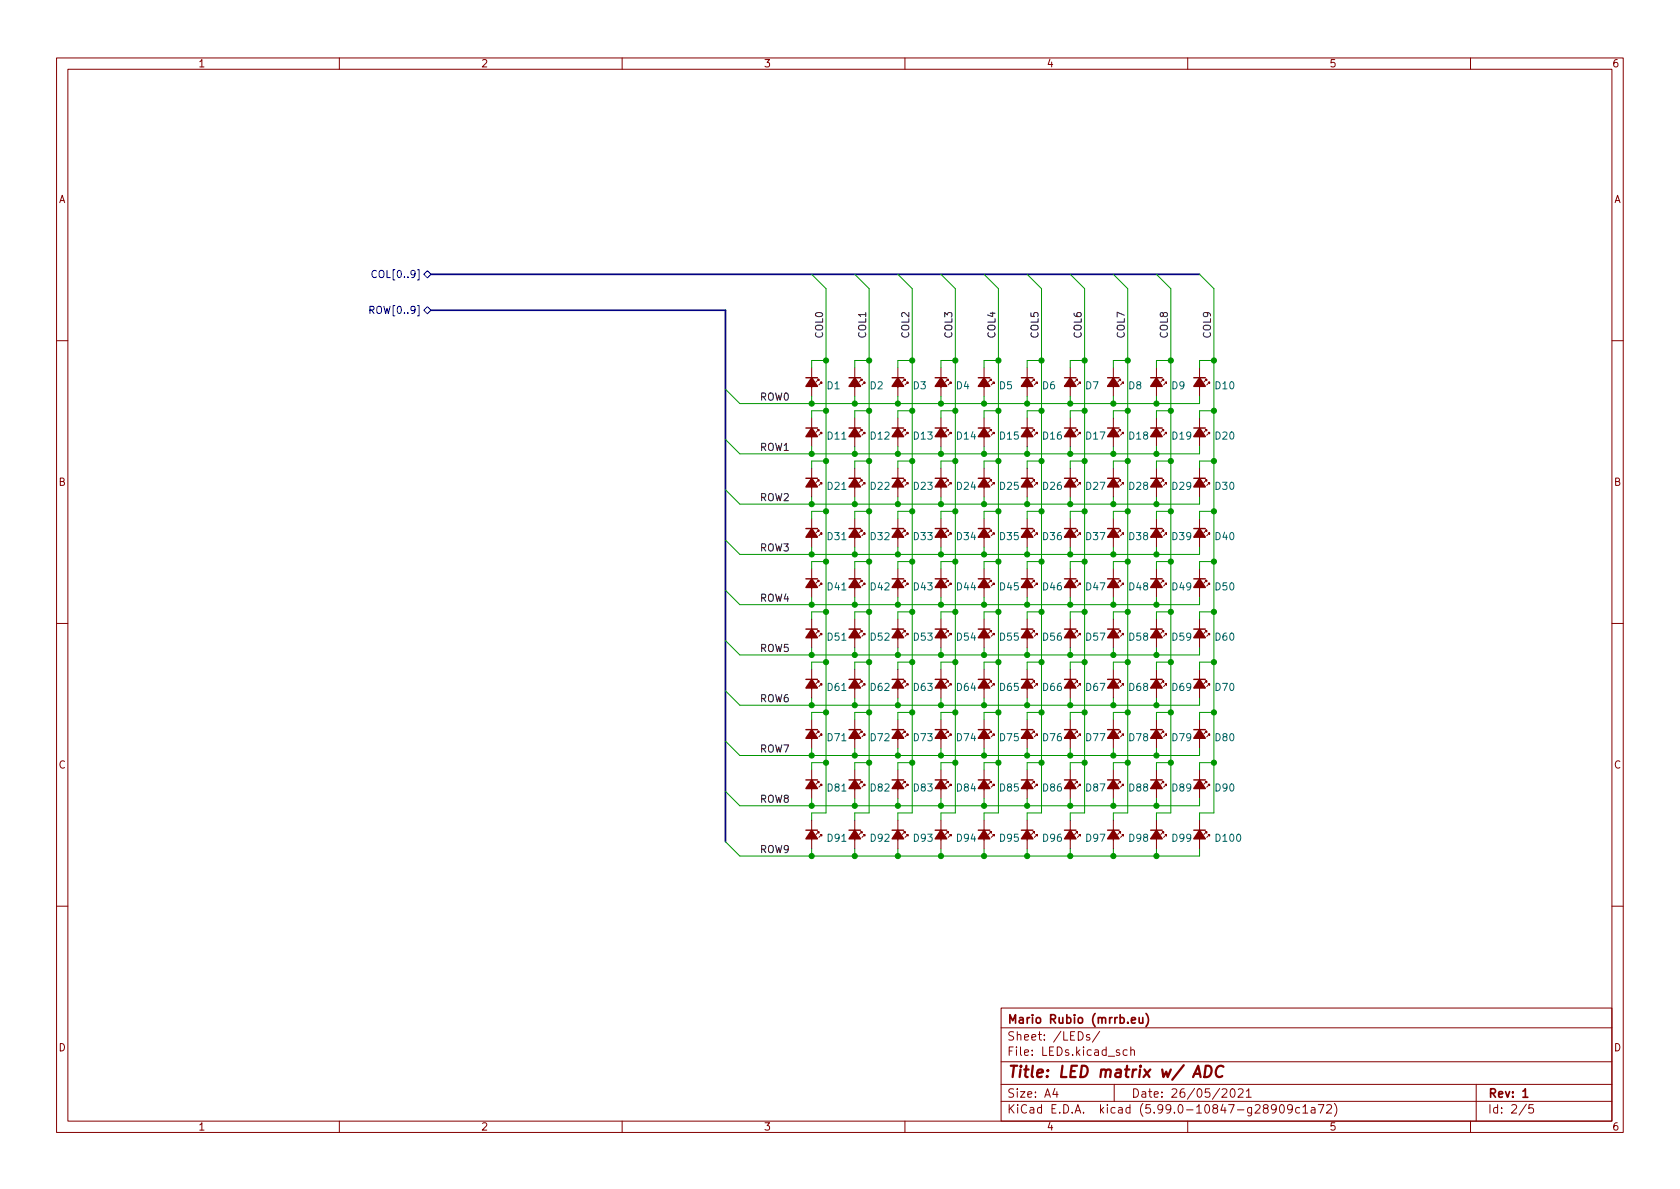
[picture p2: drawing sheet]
<svg xmlns="http://www.w3.org/2000/svg" width="297mm" height="210mm" viewBox="0 0 297 210" stroke-linecap="round" stroke-linejoin="round" font-family="sans-serif">
<defs><g id="words">
<text font-size="2.8" fill="#840000" x="178" y="190.6">Title: LED matrix w/ ADC</text>
<g font-size="2.1" fill="#840000">
<text x="178" y="184">Sheet: /LEDs/</text>
<text x="178" y="181">Mario Rubio (mrrb.eu)</text>
<text x="178" y="186.7">File: LEDs.kicad_sch</text>
<text x="178" y="196.9">KiCad E.D.A. kicad (5.99.0-10847-g28909c1a72)</text>
<text x="178" y="194.1">Size: A4</text>
<text x="200" y="194.1">Date: 26/05/2021</text>
<text x="263" y="194.1">Rev: 1</text>
<text x="263" y="196.9">Id: 2/5</text>
</g>
<g font-size="1.8" fill="#840000">
<text x="35" y="11.9">1</text>
<text x="85" y="11.9">2</text>
<text x="135" y="11.9">3</text>
<text x="185" y="11.9">4</text>
<text x="235" y="11.9">5</text>
<text x="285" y="11.9">6</text>
<text x="10.3" y="35.9">A</text>
<text x="285.3" y="35.9">A</text>
<text x="10.3" y="85.9">B</text>
<text x="285.3" y="85.9">B</text>
<text x="10.3" y="135.9">C</text>
<text x="285.3" y="135.9">C</text>
<text x="10.3" y="185.9">D</text>
<text x="285.3" y="185.9">D</text>
<text x="35" y="199.9">1</text>
<text x="85" y="199.9">2</text>
<text x="135" y="199.9">3</text>
<text x="185" y="199.9">4</text>
<text x="235" y="199.9">5</text>
<text x="285" y="199.9">6</text>
</g>
<g font-size="1.8" fill="#000084">
<text x="66.7" y="49.1">COL[0..9]</text>
<text x="66.1" y="55.5">ROW[0..9]</text>
</g>
<g font-size="1.8" fill="#0f0f0f">
<text x="145.5" y="59.9" transform="rotate(-90 145.5 59.9)">COL0</text>
<text x="153.1" y="59.9" transform="rotate(-90 153.1 59.9)">COL1</text>
<text x="160.8" y="59.9" transform="rotate(-90 160.8 59.9)">COL2</text>
<text x="168.4" y="59.9" transform="rotate(-90 168.4 59.9)">COL3</text>
<text x="176" y="59.9" transform="rotate(-90 176 59.9)">COL4</text>
<text x="183.6" y="59.9" transform="rotate(-90 183.6 59.9)">COL5</text>
<text x="191.2" y="59.9" transform="rotate(-90 191.2 59.9)">COL6</text>
<text x="198.9" y="59.9" transform="rotate(-90 198.9 59.9)">COL7</text>
<text x="206.5" y="59.9" transform="rotate(-90 206.5 59.9)">COL8</text>
<text x="214.1" y="59.9" transform="rotate(-90 214.1 59.9)">COL9</text>
<text x="134.4" y="70.8">ROW0</text>
<text x="134.4" y="79.7">ROW1</text>
<text x="134.4" y="88.6">ROW2</text>
<text x="134.4" y="97.5">ROW3</text>
<text x="134.4" y="106.4">ROW4</text>
<text x="134.4" y="115.3">ROW5</text>
<text x="134.4" y="124.2">ROW6</text>
<text x="134.4" y="133.1">ROW7</text>
<text x="134.4" y="141.9">ROW8</text>
<text x="134.4" y="150.8">ROW9</text>
</g>
<g font-size="1.8" fill="#006464">
<text x="146.2" y="68.8">D1</text>
<text x="153.9" y="68.8">D2</text>
<text x="161.5" y="68.8">D3</text>
<text x="169.1" y="68.8">D4</text>
<text x="176.7" y="68.8">D5</text>
<text x="184.3" y="68.8">D6</text>
<text x="192" y="68.8">D7</text>
<text x="199.6" y="68.8">D8</text>
<text x="207.2" y="68.8">D9</text>
<text x="214.9" y="68.8">D10</text>
<text x="146.4" y="77.7">D11</text>
<text x="154" y="77.7">D12</text>
<text x="161.6" y="77.7">D13</text>
<text x="169.2" y="77.7">D14</text>
<text x="176.8" y="77.7">D15</text>
<text x="184.5" y="77.7">D16</text>
<text x="192.1" y="77.7">D17</text>
<text x="199.7" y="77.7">D18</text>
<text x="207.3" y="77.7">D19</text>
<text x="214.9" y="77.7">D20</text>
<text x="146.4" y="86.6">D21</text>
<text x="154" y="86.6">D22</text>
<text x="161.6" y="86.6">D23</text>
<text x="169.2" y="86.6">D24</text>
<text x="176.8" y="86.6">D25</text>
<text x="184.5" y="86.6">D26</text>
<text x="192.1" y="86.6">D27</text>
<text x="199.7" y="86.6">D28</text>
<text x="207.3" y="86.6">D29</text>
<text x="214.9" y="86.6">D30</text>
<text x="146.4" y="95.5">D31</text>
<text x="154" y="95.5">D32</text>
<text x="161.6" y="95.5">D33</text>
<text x="169.2" y="95.5">D34</text>
<text x="176.8" y="95.5">D35</text>
<text x="184.5" y="95.5">D36</text>
<text x="192.1" y="95.5">D37</text>
<text x="199.7" y="95.5">D38</text>
<text x="207.3" y="95.5">D39</text>
<text x="214.9" y="95.5">D40</text>
<text x="146.4" y="104.4">D41</text>
<text x="154" y="104.4">D42</text>
<text x="161.6" y="104.4">D43</text>
<text x="169.2" y="104.4">D44</text>
<text x="176.8" y="104.4">D45</text>
<text x="184.5" y="104.4">D46</text>
<text x="192.1" y="104.4">D47</text>
<text x="199.7" y="104.4">D48</text>
<text x="207.3" y="104.4">D49</text>
<text x="214.9" y="104.4">D50</text>
<text x="146.4" y="113.3">D51</text>
<text x="154" y="113.3">D52</text>
<text x="161.6" y="113.3">D53</text>
<text x="169.2" y="113.3">D54</text>
<text x="176.8" y="113.3">D55</text>
<text x="184.5" y="113.3">D56</text>
<text x="192.1" y="113.3">D57</text>
<text x="199.7" y="113.3">D58</text>
<text x="207.3" y="113.3">D59</text>
<text x="214.9" y="113.3">D60</text>
<text x="146.4" y="122.2">D61</text>
<text x="154" y="122.2">D62</text>
<text x="161.6" y="122.2">D63</text>
<text x="169.2" y="122.2">D64</text>
<text x="176.8" y="122.2">D65</text>
<text x="184.5" y="122.2">D66</text>
<text x="192.1" y="122.2">D67</text>
<text x="199.7" y="122.2">D68</text>
<text x="207.3" y="122.2">D69</text>
<text x="214.9" y="122.2">D70</text>
<text x="146.4" y="131.1">D71</text>
<text x="154" y="131.1">D72</text>
<text x="161.6" y="131.1">D73</text>
<text x="169.2" y="131.1">D74</text>
<text x="176.8" y="131.1">D75</text>
<text x="184.5" y="131.1">D76</text>
<text x="192.1" y="131.1">D77</text>
<text x="199.7" y="131.1">D78</text>
<text x="207.3" y="131.1">D79</text>
<text x="214.9" y="131.1">D80</text>
<text x="146.4" y="139.9">D81</text>
<text x="154" y="139.9">D82</text>
<text x="161.6" y="139.9">D83</text>
<text x="169.2" y="139.9">D84</text>
<text x="176.8" y="139.9">D85</text>
<text x="184.5" y="139.9">D86</text>
<text x="192.1" y="139.9">D87</text>
<text x="199.7" y="139.9">D88</text>
<text x="207.3" y="139.9">D89</text>
<text x="214.9" y="139.9">D90</text>
<text x="146.4" y="148.8">D91</text>
<text x="154" y="148.8">D92</text>
<text x="161.6" y="148.8">D93</text>
<text x="169.2" y="148.8">D94</text>
<text x="176.8" y="148.8">D95</text>
<text x="184.5" y="148.8">D96</text>
<text x="192.1" y="148.8">D97</text>
<text x="199.7" y="148.8">D98</text>
<text x="207.3" y="148.8">D99</text>
<text x="215" y="148.8">D100</text>
</g>
</g></defs>
<g fill="none" stroke="#840000" stroke-width=".18">
<path d="M10 10.2h277v190.1h-277zM12 12.2h273v186.1h-273zM60 10.2v2M110 10.2v2M160 10.2v2M210 10.2v2M260 10.2v2M10 60.2h2M143.5 65v5.1M143.5 73.9v5.1M144.5 75.9h.3v.3v-.3l-.5 .5M144.5 67.1h.3v.2v-.2l-.5 .5"/>
<path d="M145 76.4h.3v.3v-.3l-.5 .6M145 67.6h.3v.2v-.2l-.5 .5M151.1 65v5.1M151.1 73.9v5.1M152.1 75.9h.3v.3v-.3l-.5 .5M152.1 67.1h.3v.2v-.2l-.5 .5M152.7 76.4h.2v.3v-.3l-.5 .6M152.7 67.6h.2v.2v-.2l-.5 .5M158.7 65v5.1M158.7 73.9v5.1M159.8 75.9h.2v.3v-.3l-.5 .5M159.8 67.1h.2v.2v-.2l-.5 .5"/>
<path d="M160.3 76.4h.2v.3v-.3l-.5 .6M160.3 67.6h.2v.2v-.2l-.5 .5M166.4 65v5.1M166.4 73.9v5.1M167.4 67.1h.2v.2v-.2l-.5 .5M167.4 75.9h.2v.3v-.3l-.5 .5M167.9 67.6h.2v.2v-.2l-.5 .5M167.9 76.4h.2v.3v-.3l-.5 .6M174 65v5.1M174 73.9v5.1M175 75.9h.3v.3v-.3l-.5 .5M175 67.1h.3v.2v-.2l-.5 .5"/>
<path d="M175.5 76.4h.3v.3v-.3l-.5 .6M175.5 67.6h.3v.2v-.2l-.5 .5M181.6 65v5.1M181.6 73.9v5.1M182.6 67.1h.3v.2v-.2l-.5 .5M182.6 75.9h.3v.3v-.3l-.5 .5M183.1 67.6h.3v.2v-.2l-.5 .5M183.1 76.4h.3v.3v-.3l-.5 .6M189.2 65v5.1M189.2 73.9v5.1M190.2 75.9h.3v.3v-.3l-.5 .5M190.2 67.1h.3v.2v-.2l-.5 .5"/>
<path d="M190.8 76.4h.2v.3v-.3l-.5 .6M190.8 67.6h.2v.2v-.2l-.5 .5M196.8 65v5.1M196.8 73.9v5.1M197.9 67.1h.2v.2v-.2l-.5 .5M197.9 75.9h.2v.3v-.3l-.5 .5M198.4 67.6h.2v.2v-.2l-.5 .5M198.4 76.4h.2v.3v-.3l-.5 .6M204.5 65v5.1M204.5 73.9v5.1M205.5 67.1h.2v.2v-.2l-.5 .5M205.5 75.9h.2v.3v-.3l-.5 .5"/>
<path d="M206 67.6h.2v.2v-.2l-.5 .5M206 76.4h.2v.3v-.3l-.5 .6M212.1 65v5.1M212.1 73.9v5.1M213.1 67.1h.3v.2v-.2l-.5 .5M213.1 75.9h.3v.3v-.3l-.5 .5M213.6 67.6h.3v.2v-.2l-.5 .5M213.6 76.4h.3v.3v-.3l-.5 .6M285 60.2h2M143.5 82.8v5.1M143.5 91.7v5.1M144.5 93.7h.3v.3v-.3l-.5 .5"/>
<path d="M144.5 84.8h.3v.3v-.3l-.5 .5M145 94.2h.3v.3v-.3l-.5 .5M145 85.3h.3v.3v-.3l-.5 .5M151.1 82.8v5.1M151.1 91.7v5.1M152.1 84.8h.3v.3v-.3l-.5 .5M152.1 93.7h.3v.3v-.3l-.5 .5M152.7 85.3h.2v.3v-.3l-.5 .5M152.7 94.2h.2v.3v-.3l-.5 .5M158.7 82.8v5.1M158.7 91.7v5.1M159.8 93.7h.2v.3v-.3l-.5 .5"/>
<path d="M159.8 84.8h.2v.3v-.3l-.5 .5M160.3 94.2h.2v.3v-.3l-.5 .5M160.3 85.3h.2v.3v-.3l-.5 .5M166.4 82.8v5.1M166.4 91.7v5.1M167.4 93.7h.2v.3v-.3l-.5 .5M167.4 84.8h.2v.3v-.3l-.5 .5M167.9 94.2h.2v.3v-.3l-.5 .5M167.9 85.3h.2v.3v-.3l-.5 .5M174 82.8v5.1M174 91.7v5.1M175 93.7h.3v.3v-.3l-.5 .5"/>
<path d="M175 84.8h.3v.3v-.3l-.5 .5M175.5 94.2h.3v.3v-.3l-.5 .5M175.5 85.3h.3v.3v-.3l-.5 .5M181.6 82.8v5.1M181.6 91.7v5.1M182.6 84.8h.3v.3v-.3l-.5 .5M182.6 93.7h.3v.3v-.3l-.5 .5M183.1 85.3h.3v.3v-.3l-.5 .5M183.1 94.2h.3v.3v-.3l-.5 .5M189.2 82.8v5.1M189.2 91.7v5.1M190.2 93.7h.3v.3v-.3l-.5 .5"/>
<path d="M190.2 84.8h.3v.3v-.3l-.5 .5M190.8 94.2h.2v.3v-.3l-.5 .5M190.8 85.3h.2v.3v-.3l-.5 .5M196.8 82.8v5.1M196.8 91.7v5.1M197.9 84.8h.2v.3v-.3l-.5 .5M197.9 93.7h.2v.3v-.3l-.5 .5M198.4 85.3h.2v.3v-.3l-.5 .5M198.4 94.2h.2v.3v-.3l-.5 .5M204.5 82.8v5.1M204.5 91.7v5.1M205.5 84.8h.2v.3v-.3l-.5 .5"/>
<path d="M205.5 93.7h.2v.3v-.3l-.5 .5M206 85.3h.2v.3v-.3l-.5 .5M206 94.2h.2v.3v-.3l-.5 .5M212.1 82.8v5.1M212.1 91.7v5.1M213.1 93.7h.3v.3v-.3l-.5 .5M213.1 84.8h.3v.3v-.3l-.5 .5M213.6 94.2h.3v.3v-.3l-.5 .5M213.6 85.3h.3v.3v-.3l-.5 .5M10 110.2h2M143.5 100.6v5.1M143.5 109.5v5"/>
<path d="M143.5 118.4v5M144.5 111.5h.3v.3v-.3l-.5 .5M144.5 102.6h.3v.3v-.3l-.5 .5M145 112h.3v.3v-.3l-.5 .5M145 103.1h.3v.3v-.3l-.5 .5M151.1 100.6v5.1M151.1 109.5v5M151.1 118.4v5M152.1 111.5h.3v.3v-.3l-.5 .5M152.1 102.6h.3v.3v-.3l-.5 .5M152.7 112h.2v.3v-.3l-.5 .5M152.7 103.1h.2v.3v-.3l-.5 .5"/>
<path d="M158.7 100.6v5.1M158.7 109.5v5M158.7 118.4v5M159.8 111.5h.2v.3v-.3l-.5 .5M159.8 102.6h.2v.3v-.3l-.5 .5M160.3 112h.2v.3v-.3l-.5 .5M160.3 103.1h.2v.3v-.3l-.5 .5M166.4 100.6v5.1M166.4 109.5v5M166.4 118.4v5M167.4 102.6h.2v.3v-.3l-.5 .5M167.4 111.5h.2v.3v-.3l-.5 .5"/>
<path d="M167.9 103.1h.2v.3v-.3l-.5 .5M167.9 112h.2v.3v-.3l-.5 .5M174 100.6v5.1M174 109.5v5M174 118.4v5M175 102.6h.3v.3v-.3l-.5 .5M175 111.5h.3v.3v-.3l-.5 .5M175.5 103.1h.3v.3v-.3l-.5 .5M175.5 112h.3v.3v-.3l-.5 .5M181.6 100.6v5.1M181.6 109.5v5M181.6 118.4v5"/>
<path d="M182.6 111.5h.3v.3v-.3l-.5 .5M182.6 102.6h.3v.3v-.3l-.5 .5M183.1 112h.3v.3v-.3l-.5 .5M183.1 103.1h.3v.3v-.3l-.5 .5M189.2 100.6v5.1M189.2 109.5v5M189.2 118.4v5M190.2 102.6h.3v.3v-.3l-.5 .5M190.2 111.5h.3v.3v-.3l-.5 .5M190.8 103.1h.2v.3v-.3l-.5 .5M190.8 112h.2v.3v-.3l-.5 .5M196.8 100.6v5.1"/>
<path d="M196.8 109.5v5M196.8 118.4v5M197.9 102.6h.2v.3v-.3l-.5 .5M197.9 111.5h.2v.3v-.3l-.5 .5M198.4 103.1h.2v.3v-.3l-.5 .5M198.4 112h.2v.3v-.3l-.5 .5M204.5 100.6v5.1M204.5 109.5v5M204.5 118.4v5M205.5 111.5h.2v.3v-.3l-.5 .5M205.5 102.6h.2v.3v-.3l-.5 .5M206 112h.2v.3v-.3l-.5 .5"/>
<path d="M206 103.1h.2v.3v-.3l-.5 .5M212.1 100.6v5.1M212.1 109.5v5M212.1 118.4v5M213.1 111.5h.3v.3v-.3l-.5 .5M213.1 102.6h.3v.3v-.3l-.5 .5M213.6 112h.3v.3v-.3l-.5 .5M213.6 103.1h.3v.3v-.3l-.5 .5M285 110.2h2M143.5 127.2v5.1M143.5 136.1v5.1M144.5 120.4h.3v.2v-.2l-.5 .5"/>
<path d="M144.5 138.2h.3v.2v-.2l-.5 .5M144.5 129.3h.3v.2v-.2l-.5 .5M145 120.9h.3v.3v-.3l-.5 .5M145 138.7h.3v.2v-.2l-.5 .5M145 129.8h.3v.2v-.2l-.5 .5M151.1 127.2v5.1M151.1 136.1v5.1M152.1 120.4h.3v.2v-.2l-.5 .5M152.1 129.3h.3v.2v-.2l-.5 .5M152.1 138.2h.3v.2v-.2l-.5 .5M152.7 120.9h.2v.3v-.3l-.5 .5M152.7 129.8h.2v.2v-.2l-.5 .5"/>
<path d="M152.7 138.7h.2v.2v-.2l-.5 .5M158.7 127.2v5.1M158.7 136.1v5.1M159.8 129.3h.2v.2v-.2l-.5 .5M159.8 138.2h.2v.2v-.2l-.5 .5M159.8 120.4h.2v.2v-.2l-.5 .5M160.3 129.8h.2v.2v-.2l-.5 .5M160.3 138.7h.2v.2v-.2l-.5 .5M160.3 120.9h.2v.3v-.3l-.5 .5M166.4 127.2v5.1M166.4 136.1v5.1M167.4 129.3h.2v.2v-.2l-.5 .5"/>
<path d="M167.4 138.2h.2v.2v-.2l-.5 .5M167.4 120.4h.2v.2v-.2l-.5 .5M167.9 129.8h.2v.2v-.2l-.5 .5M167.9 138.7h.2v.2v-.2l-.5 .5M167.9 120.9h.2v.3v-.3l-.5 .5M174 127.2v5.1M174 136.1v5.1M175 120.4h.3v.2v-.2l-.5 .5M175 129.3h.3v.2v-.2l-.5 .5M175 138.2h.3v.2v-.2l-.5 .5M175.5 120.9h.3v.3v-.3l-.5 .5M175.5 129.8h.3v.2v-.2l-.5 .5"/>
<path d="M175.5 138.7h.3v.2v-.2l-.5 .5M181.6 127.2v5.1M181.6 136.1v5.1M182.6 120.4h.3v.2v-.2l-.5 .5M182.6 129.3h.3v.2v-.2l-.5 .5M182.6 138.2h.3v.2v-.2l-.5 .5M183.1 120.9h.3v.3v-.3l-.5 .5M183.1 129.8h.3v.2v-.2l-.5 .5M183.1 138.7h.3v.2v-.2l-.5 .5M189.2 127.2v5.1M189.2 136.1v5.1M190.2 129.3h.3v.2v-.2l-.5 .5"/>
<path d="M190.2 138.2h.3v.2v-.2l-.5 .5M190.2 120.4h.3v.2v-.2l-.5 .5M190.8 129.8h.2v.2v-.2l-.5 .5M190.8 138.7h.2v.2v-.2l-.5 .5M190.8 120.9h.2v.3v-.3l-.5 .5M196.8 127.2v5.1M196.8 136.1v5.1M197.9 138.2h.2v.2v-.2l-.5 .5M197.9 129.3h.2v.2v-.2l-.5 .5M197.9 120.4h.2v.2v-.2l-.5 .5M198.4 138.7h.2v.2v-.2l-.5 .5M198.4 129.8h.2v.2v-.2l-.5 .5"/>
<path d="M198.4 120.9h.2v.3v-.3l-.5 .5M204.5 127.2v5.1M204.5 136.1v5.1M205.5 138.2h.2v.2v-.2l-.5 .5M205.5 129.3h.2v.2v-.2l-.5 .5M205.5 120.4h.2v.2v-.2l-.5 .5M206 138.7h.2v.2v-.2l-.5 .5M206 129.8h.2v.2v-.2l-.5 .5M206 120.9h.2v.3v-.3l-.5 .5M212.1 127.2v5.1M212.1 136.1v5.1M213.1 129.3h.3v.2v-.2l-.5 .5"/>
<path d="M213.1 138.2h.3v.2v-.2l-.5 .5M213.1 120.4h.3v.2v-.2l-.5 .5M213.6 129.8h.3v.2v-.2l-.5 .5M213.6 138.7h.3v.2v-.2l-.5 .5M213.6 120.9h.3v.3v-.3l-.5 .5M143.5 145v5.1M144.5 147.1h.3v.2v-.2l-.5 .5M145 147.6h.3v.2v-.2l-.5 .5M151.1 145v5.1M152.1 147.1h.3v.2v-.2l-.5 .5M152.7 147.6h.2v.2v-.2l-.5 .5M158.7 145v5.1"/>
<path d="M159.8 147.1h.2v.2v-.2l-.5 .5M160.3 147.6h.2v.2v-.2l-.5 .5M166.4 145v5.1M167.4 147.1h.2v.2v-.2l-.5 .5M167.9 147.6h.2v.2v-.2l-.5 .5M174 145v5.1M175 147.1h.3v.2v-.2l-.5 .5M175.5 147.6h.3v.2v-.2l-.5 .5M181.6 145v5.1M182.6 147.1h.3v.2v-.2l-.5 .5M183.1 147.6h.3v.2v-.2l-.5 .5M189.2 145v5.1"/>
<path d="M190.2 147.1h.3v.2v-.2l-.5 .5M190.8 147.6h.2v.2v-.2l-.5 .5M196.8 145v5.1M197.9 147.1h.2v.2v-.2l-.5 .5M198.4 147.6h.2v.2v-.2l-.5 .5M204.5 145v5.1M205.5 147.1h.2v.2v-.2l-.5 .5M206 147.6h.2v.2v-.2l-.5 .5M212.1 145v5.1M213.1 147.1h.3v.2v-.2l-.5 .5M213.6 147.6h.3v.2v-.2l-.5 .5M10 160.2h2"/>
<path d="M177 178.3h108v20h-108zM285 160.2h2M60 198.3v2M110 198.3v2M160 198.3v2M177 194.8h108M177 191.8h108M177 187.8h108M177 181.8h108M186.5 192.5l-.4 1h1M186.9 193v1M192.6 183l-.3-.1-.2 .2v.3l.5 .1v.4h-.5"/>
<path d="M194.4 182.4l-1.3 1.9M197 191.8v3M199.3 185.7l-.4-.1-.3 .3v.4l.1 .3h.6M199.9 185.8l.2-.2 .4 .1 .1 .9M199.9 185.1v1.5M210 198.3v2M216.1 192.7l.5-.2 .3 .2v.3l-.9 1h.9M217.7 192.6l.2-.1a.81 .81 0 0 1 .5 .7 .81 .81 0 0 1-.3 .8h-.1a.81 .81 0 0 1-.6-.6 .81 .81 0 0 1 .3-.8zM218.9 192.7l.6-.2 .2 .2 .1 .3-.9 1h.9M220.4 193l.4-.5v1.5M220.4 194h.8M225.6 196l-.2 .3h-.3l-.3-.3 .1-.6 .5-.1 .2 .2a.99 .99 0 0 1-.4 1.3h-.3"/>
<path d="M226.4 195.4l.2-.1a.81 .81 0 0 1 .6 .7 .81 .81 0 0 1-.3 .8h-.2a.81 .81 0 0 1-.6-.6 .81 .81 0 0 1 .3-.8zM228.5 196l-.3 .3-.4-.1-.2-.2 .2-.6 .4-.1 .2 .2a.99 .99 0 0 1-.3 1.3h-.3M229.8 195.9l-.4-.1-.3 .3v.4l.1 .3h.6M230.4 195.8l.4-.5v1.5M230.4 196.8h.8M231.9 195.9h.5l.1 .9M232.5 196.2l-.5 .1a.29 .29 0 0 0-.2 .2 .29 .29 0 0 0 .2 .3h.5M233.1 195.3h1l-.7 1.5M234.6 195.5l.5-.2 .3 .2v.3l-.9 1h.9M235.9 195.1a1.72 1.72 0 0 1 0 2.3M260 198.3v2M261 191.8v6.5"/>
<path d="M269.9 195.3l-1.3 1.9M271.1 195.3h-.7l-.1 .7 .2-.1 .5 .1 .2 .2-.1 .5-.2 .1-.6-.1"/>
</g>
<path d="M201.4 179.9l.1 1h.3l.3-.1M202.1 179.9v1M202.6 179.2a1.72 1.72 0 0 1 0 2.3M200.1 180.4l.7-.1-.1-.3-.4-.1-.2 .2v.8h.6M269.3 193l.4-.5v1.5M269.3 194h.8" fill="none" stroke="#840000" stroke-width=".3"/>
<path d="M210.9 190.5l1-2 .4 2M211.2 189.9h1M213.2 188.5h.5a1.08 1.08 0 0 1 .5 1 1.08 1.08 0 0 1-.8 1h-.5zM216.3 188.7a.88 .88 0 0 0-1-.1 .88 .88 0 0 0-.3 1 .69 .69 0 0 0 .3 .8 .69 .69 0 0 0 .8-.1" fill="none" stroke="#840000" stroke-width=".4"/>
<g fill="none" stroke="#840000" stroke-width=".25">
<path d="M142.5 75.7h2M142.5 66.8h2M150.1 75.7h2M150.1 66.8h2M157.7 75.7h2.1M157.7 66.8h2.1M165.4 75.7h2M165.4 66.8h2M173 75.7h2M173 66.8h2M180.6 75.7h2M180.6 66.8h2"/>
<path d="M188.2 75.7h2M188.2 66.8h2M195.8 75.7h2.1M195.8 66.8h2.1M203.5 75.7h2M203.5 66.8h2M211.1 75.7h2M211.1 66.8h2M142.5 93.5h2M142.5 84.6h2M150.1 93.5h2M150.1 84.6h2"/>
<path d="M157.7 93.5h2.1M157.7 84.6h2.1M165.4 93.5h2M165.4 84.6h2M173 93.5h2M173 84.6h2M180.6 93.5h2M180.6 84.6h2M188.2 93.5h2M188.2 84.6h2M195.8 93.5h2.1M195.8 84.6h2.1"/>
<path d="M203.5 93.5h2M203.5 84.6h2M211.1 93.5h2M211.1 84.6h2M142.5 102.4h2M142.5 111.2h2M150.1 102.4h2M150.1 111.2h2M157.7 102.4h2.1M157.7 111.2h2.1M165.4 102.4h2M165.4 111.2h2"/>
<path d="M173 102.4h2M173 111.2h2M180.6 102.4h2M180.6 111.2h2M188.2 102.4h2M188.2 111.2h2M195.8 102.4h2.1M195.8 111.2h2.1M203.5 102.4h2M203.5 111.2h2M211.1 102.4h2M211.1 111.2h2"/>
<path d="M142.5 129h2M142.5 137.9h2M142.5 120.1h2M150.1 129h2M150.1 137.9h2M150.1 120.1h2M157.7 129h2.1M157.7 137.9h2.1M157.7 120.1h2.1M165.4 129h2M165.4 137.9h2M165.4 120.1h2"/>
<path d="M173 129h2M173 137.9h2M173 120.1h2M180.6 129h2M180.6 137.9h2M180.6 120.1h2M188.2 129h2M188.2 137.9h2M188.2 120.1h2M195.8 129h2.1M195.8 137.9h2.1M195.8 120.1h2.1"/>
<path d="M203.5 129h2M203.5 137.9h2M203.5 120.1h2M211.1 129h2M211.1 137.9h2M211.1 120.1h2M142.5 146.8h2M150.1 146.8h2M157.7 146.8h2.1M165.4 146.8h2M173 146.8h2M180.6 146.8h2"/>
<path d="M188.2 146.8h2M195.8 146.8h2.1M203.5 146.8h2M211.1 146.8h2"/>
</g>
<g fill="#840000" stroke="#840000" stroke-width=".25">
<path d="M166.4 146.8l1 1.5h-2z"/>
<path d="M158.7 129l1.1 1.6h-2.1z"/>
<path d="M158.7 137.9l1.1 1.5h-2.1z"/>
<path d="M204.5 137.9l1 1.5h-2z"/>
<path d="M204.5 129l1 1.6h-2z"/>
<path d="M204.5 146.8l1 1.5h-2z"/>
<path d="M212.1 146.8l1 1.5h-2z"/>
<path d="M212.1 129l1 1.6h-2z"/>
<path d="M212.1 137.9l1 1.5h-2z"/>
<path d="M174 120.1l1 1.6h-2z"/>
<path d="M174 129l1 1.6h-2z"/>
<path d="M189.2 129l1 1.6h-2z"/>
<path d="M189.2 93.5l1 1.5h-2z"/>
<path d="M189.2 84.6l1 1.5h-2z"/>
<path d="M189.2 102.4l1 1.5h-2z"/>
<path d="M158.7 146.8l1.1 1.5h-2.1z"/>
<path d="M174 137.9l1 1.5h-2z"/>
<path d="M166.4 129l1 1.6h-2z"/>
<path d="M166.4 137.9l1 1.5h-2z"/>
<path d="M174 146.8l1 1.5h-2z"/>
<path d="M189.2 137.9l1 1.5h-2z"/>
<path d="M189.2 146.8l1 1.5h-2z"/>
<path d="M196.8 137.9l1.1 1.5h-2.1z"/>
<path d="M196.8 146.8l1.1 1.5h-2.1z"/>
<path d="M196.8 129l1.1 1.6h-2.1z"/>
<path d="M204.5 111.2l1 1.6h-2z"/>
<path d="M212.1 111.2l1 1.6h-2z"/>
<path d="M204.5 120.1l1 1.6h-2z"/>
<path d="M158.7 75.7l1.1 1.5h-2.1z"/>
<path d="M158.7 120.1l1.1 1.6h-2.1z"/>
<path d="M181.6 66.8l1 1.5h-2z"/>
<path d="M181.6 84.6l1 1.5h-2z"/>
<path d="M181.6 75.7l1 1.5h-2z"/>
<path d="M143.5 111.2l1 1.6h-2z"/>
<path d="M204.5 84.6l1 1.5h-2z"/>
<path d="M204.5 93.5l1 1.5h-2z"/>
<path d="M196.8 102.4l1.1 1.5h-2.1z"/>
<path d="M196.8 84.6l1.1 1.5h-2.1z"/>
<path d="M196.8 93.5l1.1 1.5h-2.1z"/>
<path d="M204.5 102.4l1 1.5h-2z"/>
<path d="M143.5 120.1l1 1.6h-2z"/>
<path d="M189.2 75.7l1 1.5h-2z"/>
<path d="M189.2 66.8l1 1.5h-2z"/>
<path d="M212.1 120.1l1 1.6h-2z"/>
<path d="M151.1 111.2l1 1.6h-2z"/>
<path d="M151.1 120.1l1 1.6h-2z"/>
<path d="M158.7 111.2l1.1 1.6h-2.1z"/>
<path d="M143.5 137.9l1 1.5h-2z"/>
<path d="M143.5 146.8l1 1.5h-2z"/>
<path d="M151.1 146.8l1 1.5h-2z"/>
<path d="M143.5 129l1 1.6h-2z"/>
<path d="M151.1 129l1 1.6h-2z"/>
<path d="M151.1 137.9l1 1.5h-2z"/>
<path d="M189.2 111.2l1 1.6h-2z"/>
<path d="M181.6 111.2l1 1.6h-2z"/>
<path d="M189.2 120.1l1 1.6h-2z"/>
<path d="M181.6 120.1l1 1.6h-2z"/>
<path d="M174 93.5l1 1.5h-2z"/>
<path d="M151.1 75.7l1 1.5h-2z"/>
<path d="M174 75.7l1 1.5h-2z"/>
<path d="M166.4 66.8l1 1.5h-2z"/>
<path d="M174 66.8l1 1.5h-2z"/>
<path d="M166.4 75.7l1 1.5h-2z"/>
<path d="M174 84.6l1 1.5h-2z"/>
<path d="M166.4 120.1l1 1.6h-2z"/>
<path d="M212.1 102.4l1 1.5h-2z"/>
<path d="M212.1 93.5l1 1.5h-2z"/>
<path d="M174 102.4l1 1.5h-2z"/>
<path d="M166.4 93.5l1 1.5h-2z"/>
<path d="M166.4 102.4l1 1.5h-2z"/>
<path d="M166.4 84.6l1 1.5h-2z"/>
<path d="M166.4 111.2l1 1.6h-2z"/>
<path d="M174 111.2l1 1.6h-2z"/>
<path d="M158.7 93.5l1.1 1.5h-2.1z"/>
<path d="M158.7 102.4l1.1 1.5h-2.1z"/>
<path d="M181.6 102.4l1 1.5h-2z"/>
<path d="M181.6 93.5l1 1.5h-2z"/>
<path d="M181.6 146.8l1 1.5h-2z"/>
<path d="M181.6 129l1 1.6h-2z"/>
<path d="M181.6 137.9l1 1.5h-2z"/>
<path d="M212.1 84.6l1 1.5h-2z"/>
<path d="M212.1 66.8l1 1.5h-2z"/>
<path d="M212.1 75.7l1 1.5h-2z"/>
<path d="M196.8 111.2l1.1 1.6h-2.1z"/>
<path d="M196.8 66.8l1.1 1.5h-2.1z"/>
<path d="M196.8 75.7l1.1 1.5h-2.1z"/>
<path d="M204.5 66.8l1 1.5h-2z"/>
<path d="M204.5 75.7l1 1.5h-2z"/>
<path d="M151.1 84.6l1 1.5h-2z"/>
<path d="M151.1 66.8l1 1.5h-2z"/>
<path d="M158.7 66.8l1.1 1.5h-2.1z"/>
<path d="M158.7 84.6l1.1 1.5h-2.1z"/>
<path d="M143.5 93.5l1 1.5h-2z"/>
<path d="M143.5 84.6l1 1.5h-2z"/>
<path d="M143.5 75.7l1 1.5h-2z"/>
<path d="M143.5 66.8l1 1.5h-2z"/>
<path d="M143.5 102.4l1 1.5h-2z"/>
<path d="M196.8 120.1l1.1 1.6h-2.1z"/>
<path d="M151.1 93.5l1 1.5h-2z"/>
<path d="M151.1 102.4l1 1.5h-2z"/>
</g>
<path d="M65.4 54.8h.6l.1-.2v-.3l-.7-.1v1.2M66.6 47.9a.6 .6 0 0 0-.9 .5 .6 .6 0 0 0 .6 .7l.3-.1M74.9 48.5l.7-.6 .6 .6-.6 .6zM75.6 54.2l.6 .7-.6 .6-.7-.6z" fill="none" stroke="#000084" stroke-width=".18"/>
<path d="M76.2 54.9h52.1v93.9M76.2 48.5h135.9" fill="none" stroke="#000084" stroke-width=".3"/>
<g fill="none" stroke="#009600" stroke-width=".18">
<path d="M143.5 48.5l2.5 2.5v92.8h-2.5v1.2M151.1 48.5l2.6 2.5v92.8h-2.6v1.2M158.7 48.5l2.6 2.5v92.8h-2.6v1.2M166.4 48.5l2.5 2.5v92.8h-2.5v1.2M174 48.5l2.5 2.5v92.8h-2.5v1.2M181.6 48.5l2.5 2.5v92.8h-2.5v1.2M189.2 48.5l2.6 2.5v92.8h-2.6v1.2M196.8 48.5l2.6 2.5v92.8h-2.6v1.2M204.5 48.5l2.5 2.5v92.8h-2.5v1.2M212.1 48.5l2.5 2.5v92.8h-2.5v1.2M128.3 68.8l2.5 2.6h81.3v-1.3M128.3 77.7l2.5 2.6h81.3v-1.3"/>
<path d="M143.5 70.1v1.3M143.5 79v1.3M146 63.7h-2.5v1.3M146 72.6h-2.5v1.3M151.1 70.1v1.3M151.1 79v1.3M153.7 63.7h-2.6v1.3M153.7 72.6h-2.6v1.3M158.7 70.1v1.3M158.7 79v1.3M161.3 63.7h-2.6v1.3M161.3 72.6h-2.6v1.3"/>
<path d="M166.4 70.1v1.3M166.4 79v1.3M168.9 63.7h-2.5v1.3M168.9 72.6h-2.5v1.3M174 70.1v1.3M174 79v1.3M176.5 63.7h-2.5v1.3M176.5 72.6h-2.5v1.3M181.6 70.1v1.3M181.6 79v1.3M184.1 63.7h-2.5v1.3M184.1 72.6h-2.5v1.3"/>
<path d="M189.2 70.1v1.3M189.2 79v1.3M191.8 63.7h-2.6v1.3M191.8 72.6h-2.6v1.3M196.8 70.1v1.3M196.8 79v1.3M199.4 63.7h-2.6v1.3M199.4 72.6h-2.6v1.3M204.5 70.1v1.3M204.5 79v1.3M207 63.7h-2.5v1.3M207 72.6h-2.5v1.3"/>
<path d="M214.6 63.7h-2.5v1.3M214.6 72.6h-2.5v1.3M128.3 86.6l2.5 2.5h81.3v-1.2M128.3 95.5l2.5 2.5h81.3v-1.2M143.5 87.9v1.2M143.5 96.8v1.2M146 90.4h-2.5v1.3M146 99.3h-2.5v1.3M146 81.5h-2.5v1.3M151.1 87.9v1.2M151.1 96.8v1.2M153.7 90.4h-2.6v1.3"/>
<path d="M153.7 99.3h-2.6v1.3M153.7 81.5h-2.6v1.3M158.7 87.9v1.2M158.7 96.8v1.2M161.3 90.4h-2.6v1.3M161.3 99.3h-2.6v1.3M161.3 81.5h-2.6v1.3M166.4 87.9v1.2M166.4 96.8v1.2M168.9 90.4h-2.5v1.3M168.9 99.3h-2.5v1.3M168.9 81.5h-2.5v1.3"/>
<path d="M174 87.9v1.2M174 96.8v1.2M176.5 90.4h-2.5v1.3M176.5 99.3h-2.5v1.3M176.5 81.5h-2.5v1.3M181.6 87.9v1.2M181.6 96.8v1.2M184.1 90.4h-2.5v1.3M184.1 99.3h-2.5v1.3M184.1 81.5h-2.5v1.3M189.2 87.9v1.2M189.2 96.8v1.2"/>
<path d="M191.8 81.5h-2.6v1.3M191.8 90.4h-2.6v1.3M191.8 99.3h-2.6v1.3M196.8 87.9v1.2M196.8 96.8v1.2M199.4 81.5h-2.6v1.3M199.4 90.4h-2.6v1.3M199.4 99.3h-2.6v1.3M204.5 87.9v1.2M204.5 96.8v1.2M207 90.4h-2.5v1.3M207 81.5h-2.5v1.3"/>
<path d="M207 99.3h-2.5v1.3M214.6 81.5h-2.5v1.3M214.6 90.4h-2.5v1.3M214.6 99.3h-2.5v1.3M128.3 104.4l2.5 2.5h81.3v-1.2M128.3 113.3l2.5 2.5h81.3v-1.3M143.5 105.7v1.2M143.5 114.5v1.3M146 117.1h-2.5v1.3M146 108.2h-2.5v1.3M151.1 105.7v1.2M151.1 114.5v1.3"/>
<path d="M153.7 117.1h-2.6v1.3M153.7 108.2h-2.6v1.3M158.7 105.7v1.2M158.7 114.5v1.3M161.3 117.1h-2.6v1.3M161.3 108.2h-2.6v1.3M166.4 105.7v1.2M166.4 114.5v1.3M168.9 117.1h-2.5v1.3M168.9 108.2h-2.5v1.3M174 105.7v1.2M174 114.5v1.3"/>
<path d="M176.5 117.1h-2.5v1.3M176.5 108.2h-2.5v1.3M181.6 105.7v1.2M181.6 114.5v1.3M184.1 117.1h-2.5v1.3M184.1 108.2h-2.5v1.3M189.2 105.7v1.2M189.2 114.5v1.3M191.8 108.2h-2.6v1.3M191.8 117.1h-2.6v1.3M196.8 105.7v1.2M196.8 114.5v1.3"/>
<path d="M199.4 117.1h-2.6v1.3M199.4 108.2h-2.6v1.3M204.5 105.7v1.2M204.5 114.5v1.3M207 117.1h-2.5v1.3M207 108.2h-2.5v1.3M214.6 108.2h-2.5v1.3M214.6 117.1h-2.5v1.3M128.3 122.2l2.5 2.5h81.3v-1.3M128.3 131.1l2.5 2.5h81.3v-1.3M128.3 139.9l2.5 2.6h81.3v-1.3M143.5 123.4v1.3"/>
<path d="M143.5 132.3v1.3M146 134.9h-2.5v1.2M146 126h-2.5v1.2M151.1 123.4v1.3M151.1 132.3v1.3M153.7 134.9h-2.6v1.2M153.7 126h-2.6v1.2M158.7 123.4v1.3M158.7 132.3v1.3M161.3 134.9h-2.6v1.2M161.3 126h-2.6v1.2M166.4 123.4v1.3"/>
<path d="M166.4 132.3v1.3M168.9 134.9h-2.5v1.2M168.9 126h-2.5v1.2M174 123.4v1.3M174 132.3v1.3M176.5 134.9h-2.5v1.2M176.5 126h-2.5v1.2M181.6 123.4v1.3M181.6 132.3v1.3M184.1 134.9h-2.5v1.2M184.1 126h-2.5v1.2M189.2 123.4v1.3"/>
<path d="M189.2 132.3v1.3M191.8 126h-2.6v1.2M191.8 134.9h-2.6v1.2M196.8 123.4v1.3M196.8 132.3v1.3M199.4 134.9h-2.6v1.2M199.4 126h-2.6v1.2M204.5 123.4v1.3M204.5 132.3v1.3M207 134.9h-2.5v1.2M207 126h-2.5v1.2M214.6 126h-2.5v1.2"/>
<path d="M214.6 134.9h-2.5v1.2M128.3 148.8l2.5 2.6h81.3v-1.3M143.5 141.2v1.3M143.5 150.1v1.3M151.1 141.2v1.3M151.1 150.1v1.3M158.7 141.2v1.3M158.7 150.1v1.3M166.4 141.2v1.3M166.4 150.1v1.3M174 141.2v1.3M174 150.1v1.3"/>
<path d="M181.6 141.2v1.3M181.6 150.1v1.3M189.2 141.2v1.3M189.2 150.1v1.3M196.8 141.2v1.3M196.8 150.1v1.3M204.5 141.2v1.3M204.5 150.1v1.3"/>
</g>
<g fill="#009600" stroke="#009600" stroke-width=".18">
<circle cx="151.1" cy="106.9" r=".46"/>
<circle cx="153.7" cy="108.2" r=".46"/>
<circle cx="166.4" cy="106.9" r=".46"/>
<circle cx="153.7" cy="99.3" r=".46"/>
<circle cx="158.7" cy="106.9" r=".46"/>
<circle cx="161.3" cy="108.2" r=".46"/>
<circle cx="146" cy="63.7" r=".46"/>
<circle cx="153.7" cy="63.7" r=".46"/>
<circle cx="166.4" cy="71.4" r=".46"/>
<circle cx="176.5" cy="72.6" r=".46"/>
<circle cx="168.9" cy="63.7" r=".46"/>
<circle cx="176.5" cy="63.7" r=".46"/>
<circle cx="146" cy="81.5" r=".46"/>
<circle cx="143.5" cy="89.1" r=".46"/>
<circle cx="143.5" cy="98" r=".46"/>
<circle cx="146" cy="90.4" r=".46"/>
<circle cx="151.1" cy="98" r=".46"/>
<circle cx="151.1" cy="89.1" r=".46"/>
<circle cx="153.7" cy="90.4" r=".46"/>
<circle cx="158.7" cy="89.1" r=".46"/>
<circle cx="161.3" cy="90.4" r=".46"/>
<circle cx="158.7" cy="98" r=".46"/>
<circle cx="168.9" cy="90.4" r=".46"/>
<circle cx="166.4" cy="89.1" r=".46"/>
<circle cx="168.9" cy="81.5" r=".46"/>
<circle cx="174" cy="80.3" r=".46"/>
<circle cx="151.1" cy="80.3" r=".46"/>
<circle cx="153.7" cy="81.5" r=".46"/>
<circle cx="158.7" cy="71.4" r=".46"/>
<circle cx="143.5" cy="71.4" r=".46"/>
<circle cx="143.5" cy="80.3" r=".46"/>
<circle cx="146" cy="72.6" r=".46"/>
<circle cx="151.1" cy="71.4" r=".46"/>
<circle cx="153.7" cy="72.6" r=".46"/>
<circle cx="161.3" cy="63.7" r=".46"/>
<circle cx="161.3" cy="72.6" r=".46"/>
<circle cx="158.7" cy="80.3" r=".46"/>
<circle cx="166.4" cy="80.3" r=".46"/>
<circle cx="168.9" cy="72.6" r=".46"/>
<circle cx="143.5" cy="115.8" r=".46"/>
<circle cx="146" cy="117.1" r=".46"/>
<circle cx="151.1" cy="115.8" r=".46"/>
<circle cx="153.7" cy="117.1" r=".46"/>
<circle cx="143.5" cy="142.5" r=".46"/>
<circle cx="143.5" cy="151.4" r=".46"/>
<circle cx="151.1" cy="142.5" r=".46"/>
<circle cx="143.5" cy="133.6" r=".46"/>
<circle cx="146" cy="134.9" r=".46"/>
<circle cx="151.1" cy="133.6" r=".46"/>
<circle cx="153.7" cy="134.9" r=".46"/>
<circle cx="151.1" cy="151.4" r=".46"/>
<circle cx="158.7" cy="151.4" r=".46"/>
<circle cx="166.4" cy="151.4" r=".46"/>
<circle cx="143.5" cy="124.7" r=".46"/>
<circle cx="146" cy="126" r=".46"/>
<circle cx="151.1" cy="124.7" r=".46"/>
<circle cx="158.7" cy="142.5" r=".46"/>
<circle cx="166.4" cy="142.5" r=".46"/>
<circle cx="153.7" cy="126" r=".46"/>
<circle cx="158.7" cy="124.7" r=".46"/>
<circle cx="158.7" cy="133.6" r=".46"/>
<circle cx="161.3" cy="134.9" r=".46"/>
<circle cx="161.3" cy="126" r=".46"/>
<circle cx="166.4" cy="124.7" r=".46"/>
<circle cx="166.4" cy="133.6" r=".46"/>
<circle cx="168.9" cy="126" r=".46"/>
<circle cx="174" cy="124.7" r=".46"/>
<circle cx="176.5" cy="126" r=".46"/>
<circle cx="181.6" cy="124.7" r=".46"/>
<circle cx="168.9" cy="134.9" r=".46"/>
<circle cx="176.5" cy="117.1" r=".46"/>
<circle cx="143.5" cy="106.9" r=".46"/>
<circle cx="146" cy="108.2" r=".46"/>
<circle cx="158.7" cy="115.8" r=".46"/>
<circle cx="161.3" cy="81.5" r=".46"/>
<circle cx="168.9" cy="117.1" r=".46"/>
<circle cx="166.4" cy="98" r=".46"/>
<circle cx="161.3" cy="117.1" r=".46"/>
<circle cx="166.4" cy="115.8" r=".46"/>
<circle cx="146" cy="99.3" r=".46"/>
<circle cx="161.3" cy="99.3" r=".46"/>
<circle cx="168.9" cy="108.2" r=".46"/>
<circle cx="174" cy="142.5" r=".46"/>
<circle cx="174" cy="151.4" r=".46"/>
<circle cx="181.6" cy="142.5" r=".46"/>
<circle cx="174" cy="133.6" r=".46"/>
<circle cx="176.5" cy="134.9" r=".46"/>
<circle cx="181.6" cy="133.6" r=".46"/>
<circle cx="189.2" cy="133.6" r=".46"/>
<circle cx="184.1" cy="126" r=".46"/>
<circle cx="189.2" cy="124.7" r=".46"/>
<circle cx="191.8" cy="126" r=".46"/>
<circle cx="184.1" cy="134.9" r=".46"/>
<circle cx="174" cy="89.1" r=".46"/>
<circle cx="176.5" cy="90.4" r=".46"/>
<circle cx="181.6" cy="89.1" r=".46"/>
<circle cx="184.1" cy="90.4" r=".46"/>
<circle cx="168.9" cy="99.3" r=".46"/>
<circle cx="174" cy="98" r=".46"/>
<circle cx="176.5" cy="99.3" r=".46"/>
<circle cx="181.6" cy="98" r=".46"/>
<circle cx="181.6" cy="106.9" r=".46"/>
<circle cx="191.8" cy="99.3" r=".46"/>
<circle cx="196.8" cy="98" r=".46"/>
<circle cx="196.8" cy="106.9" r=".46"/>
<circle cx="199.4" cy="108.2" r=".46"/>
<circle cx="204.5" cy="115.8" r=".46"/>
<circle cx="207" cy="117.1" r=".46"/>
<circle cx="207" cy="126" r=".46"/>
<circle cx="181.6" cy="115.8" r=".46"/>
<circle cx="184.1" cy="117.1" r=".46"/>
<circle cx="189.2" cy="115.8" r=".46"/>
<circle cx="191.8" cy="117.1" r=".46"/>
<circle cx="214.6" cy="126" r=".46"/>
<circle cx="214.6" cy="134.9" r=".46"/>
<circle cx="204.5" cy="98" r=".46"/>
<circle cx="204.5" cy="106.9" r=".46"/>
<circle cx="207" cy="99.3" r=".46"/>
<circle cx="207" cy="108.2" r=".46"/>
<circle cx="214.6" cy="108.2" r=".46"/>
<circle cx="214.6" cy="117.1" r=".46"/>
<circle cx="189.2" cy="142.5" r=".46"/>
<circle cx="191.8" cy="134.9" r=".46"/>
<circle cx="189.2" cy="151.4" r=".46"/>
<circle cx="196.8" cy="151.4" r=".46"/>
<circle cx="204.5" cy="151.4" r=".46"/>
<circle cx="204.5" cy="142.5" r=".46"/>
<circle cx="196.8" cy="142.5" r=".46"/>
<circle cx="181.6" cy="151.4" r=".46"/>
<circle cx="196.8" cy="133.6" r=".46"/>
<circle cx="199.4" cy="134.9" r=".46"/>
<circle cx="204.5" cy="133.6" r=".46"/>
<circle cx="207" cy="134.9" r=".46"/>
<circle cx="196.8" cy="124.7" r=".46"/>
<circle cx="199.4" cy="126" r=".46"/>
<circle cx="204.5" cy="124.7" r=".46"/>
<circle cx="174" cy="106.9" r=".46"/>
<circle cx="176.5" cy="108.2" r=".46"/>
<circle cx="174" cy="115.8" r=".46"/>
<circle cx="189.2" cy="106.9" r=".46"/>
<circle cx="191.8" cy="108.2" r=".46"/>
<circle cx="184.1" cy="108.2" r=".46"/>
<circle cx="196.8" cy="115.8" r=".46"/>
<circle cx="199.4" cy="117.1" r=".46"/>
<circle cx="174" cy="71.4" r=".46"/>
<circle cx="181.6" cy="71.4" r=".46"/>
<circle cx="184.1" cy="63.7" r=".46"/>
<circle cx="184.1" cy="72.6" r=".46"/>
<circle cx="189.2" cy="71.4" r=".46"/>
<circle cx="191.8" cy="72.6" r=".46"/>
<circle cx="181.6" cy="80.3" r=".46"/>
<circle cx="184.1" cy="81.5" r=".46"/>
<circle cx="196.8" cy="71.4" r=".46"/>
<circle cx="191.8" cy="63.7" r=".46"/>
<circle cx="191.8" cy="81.5" r=".46"/>
<circle cx="196.8" cy="80.3" r=".46"/>
<circle cx="191.8" cy="90.4" r=".46"/>
<circle cx="189.2" cy="80.3" r=".46"/>
<circle cx="176.5" cy="81.5" r=".46"/>
<circle cx="189.2" cy="89.1" r=".46"/>
<circle cx="184.1" cy="99.3" r=".46"/>
<circle cx="189.2" cy="98" r=".46"/>
<circle cx="199.4" cy="99.3" r=".46"/>
<circle cx="199.4" cy="72.6" r=".46"/>
<circle cx="204.5" cy="71.4" r=".46"/>
<circle cx="207" cy="72.6" r=".46"/>
<circle cx="214.6" cy="72.6" r=".46"/>
<circle cx="207" cy="63.7" r=".46"/>
<circle cx="214.6" cy="63.7" r=".46"/>
<circle cx="199.4" cy="63.7" r=".46"/>
<circle cx="196.8" cy="89.1" r=".46"/>
<circle cx="199.4" cy="90.4" r=".46"/>
<circle cx="207" cy="90.4" r=".46"/>
<circle cx="214.6" cy="90.4" r=".46"/>
<circle cx="214.6" cy="99.3" r=".46"/>
<circle cx="204.5" cy="89.1" r=".46"/>
<circle cx="199.4" cy="81.5" r=".46"/>
<circle cx="204.5" cy="80.3" r=".46"/>
<circle cx="207" cy="81.5" r=".46"/>
<circle cx="214.6" cy="81.5" r=".46"/>
</g>
<use href="#words"/>
</svg>
